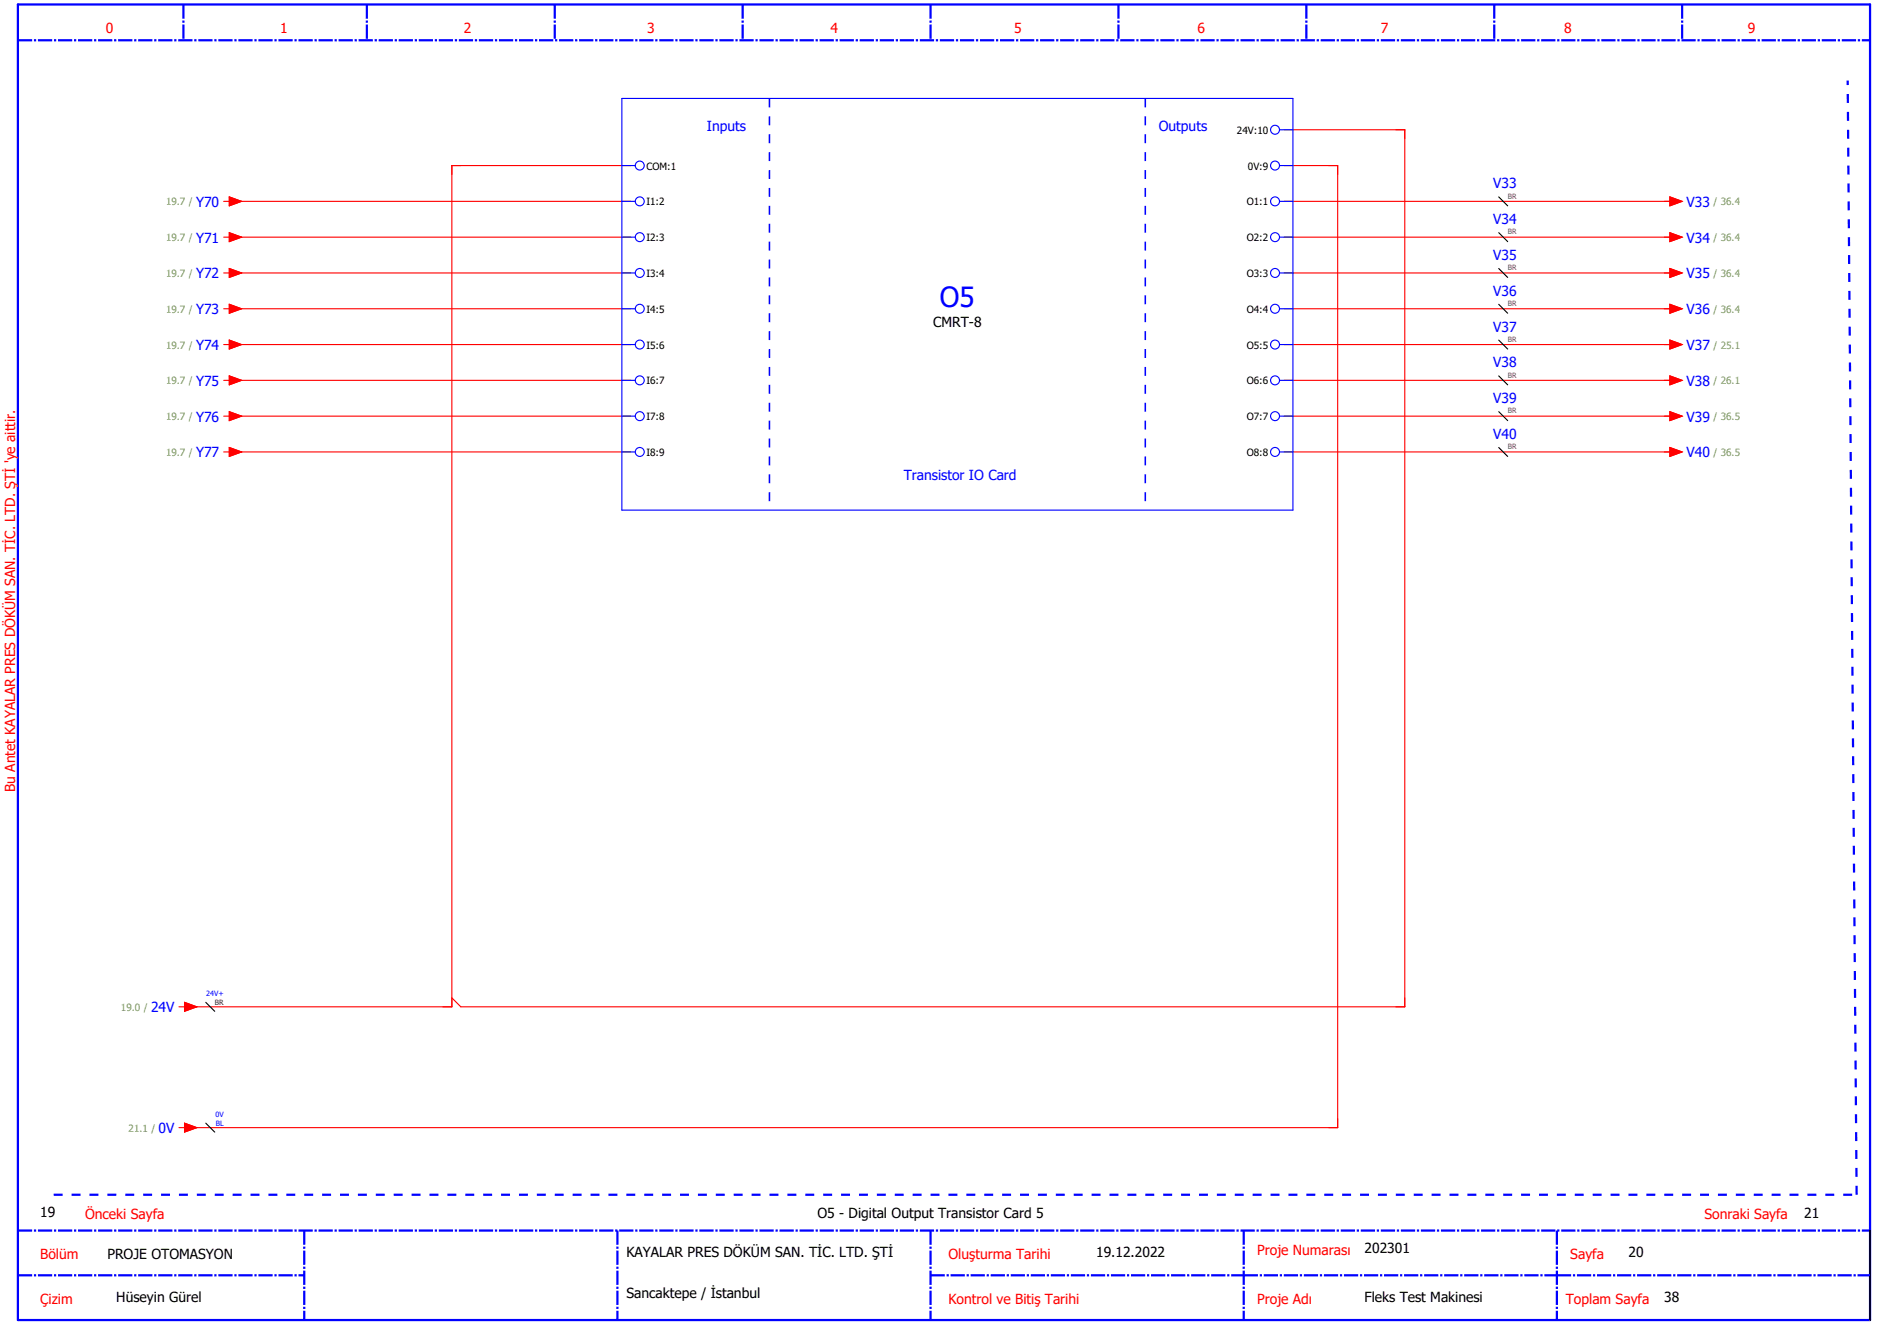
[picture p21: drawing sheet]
<svg xmlns="http://www.w3.org/2000/svg" width="420mm" height="297mm" viewBox="0 0 420 297" stroke-linecap="round" stroke-linejoin="round" font-family="sans-serif">
<defs><g id="words">
<text font-size="6.2" fill="#00f" x="210.1" y="68.6">O5</text>
<g font-size="3.1" fill="#f00">
<text x="23.7" y="7.4">0</text>
<text x="62.7" y="7.4">1</text>
<text x="103.7" y="7.4">2</text>
<text x="144.7" y="7.4">3</text>
<text x="185.7" y="7.4">4</text>
<text x="226.7" y="7.4">5</text>
<text x="267.7" y="7.4">6</text>
<text x="308.7" y="7.4">7</text>
<text x="349.7" y="7.4">8</text>
<text x="390.7" y="7.4">9</text>
<text x="3.4" y="177" transform="rotate(-90 3.4 177)">Bu Antet KAYALAR PRES DÖKÜM SAN. TİC. LTD. ŞTİ 'ye aittir.</text>
<text x="19" y="272.4">Önceki Sayfa</text>
<text x="381" y="272.4">Sonraki Sayfa</text>
<text x="9" y="281.4">Bölüm</text>
<text x="212" y="281.4">Oluşturma Tarihi</text>
<text x="281" y="280.4">Proje Numarası</text>
<text x="351" y="281.4">Sayfa</text>
<text x="9" y="291.4">Çizim</text>
<text x="212" y="291.4">Kontrol ve Bitiş Tarihi</text>
<text x="281" y="291.4">Proje Adı</text>
<text x="350" y="291.4">Toplam Sayfa</text>
</g>
<g font-size="3.1" fill="#00f">
<text x="158" y="29.4">Inputs</text>
<text x="259" y="29.4">Outputs</text>
<text x="43.8" y="46.2">Y70</text>
<text x="333.8" y="42.1">V33</text>
<text x="377" y="46.2">V33</text>
<text x="333.8" y="50.1">V34</text>
<text x="43.8" y="54.2">Y71</text>
<text x="333.8" y="58.1">V35</text>
<text x="377" y="54.2">V34</text>
<text x="43.8" y="62.2">Y72</text>
<text x="377" y="62.2">V35</text>
<text x="43.8" y="70.2">Y73</text>
<text x="333.8" y="66.1">V36</text>
<text x="377" y="70.2">V36</text>
<text x="333.8" y="74.1">V37</text>
<text x="43.8" y="78.2">Y74</text>
<text x="333.8" y="82.1">V38</text>
<text x="377" y="78.2">V37</text>
<text x="43.8" y="86.2">Y75</text>
<text x="377" y="86.2">V38</text>
<text x="43.8" y="94.2">Y76</text>
<text x="333.8" y="90.1">V39</text>
<text x="377" y="94.2">V39</text>
<text x="333.8" y="98.1">V40</text>
<text x="43.8" y="102.2">Y77</text>
<text x="202" y="107.4">Transistor IO Card</text>
<text x="377" y="102.2">V40</text>
<text x="33.8" y="226.2">24V</text>
<text x="35.5" y="253.2">0V</text>
</g>
<g font-size="3.1">
<text x="208.6" y="73">CMRT-8</text>
<text x="9" y="272">19</text>
<text x="182.7" y="272.2">O5 - Digital Output Transistor Card 5</text>
<text x="403.3" y="272.2">21</text>
<text x="24" y="281.4">PROJE OTOMASYON</text>
<text x="140" y="281">KAYALAR PRES DÖKÜM SAN. TİC. LTD. ŞTİ</text>
<text x="245" y="281">19.12.2022</text>
<text x="305" y="280">202301</text>
<text x="364" y="281">20</text>
<text x="26" y="291">Hüseyin Gürel</text>
<text x="140" y="290">Sancaktepe / İstanbul</text>
<text x="305" y="291">Fleks Test Makinesi</text>
<text x="372" y="291">38</text>
</g>
<g font-size="2.2">
<text x="276.5" y="29.9">24V:10</text>
<text x="144.5" y="37.9">COM:1</text>
<text x="278.9" y="37.9">0V:9</text>
<text x="144.5" y="45.9">I1:2</text>
<text x="278.7" y="45.9">O1:1</text>
<text x="144.5" y="53.9">I2:3</text>
<text x="278.7" y="53.9">O2:2</text>
<text x="144.5" y="61.9">I3:4</text>
<text x="278.7" y="61.9">O3:3</text>
<text x="144.5" y="69.9">I4:5</text>
<text x="278.7" y="69.9">O4:4</text>
<text x="144.5" y="77.9">I5:6</text>
<text x="278.7" y="77.9">O5:5</text>
<text x="144.5" y="85.9">I6:7</text>
<text x="278.7" y="85.9">O6:6</text>
<text x="144.5" y="93.9">I7:8</text>
<text x="278.7" y="93.9">O7:7</text>
<text x="144.5" y="101.9">I8:9</text>
<text x="278.7" y="101.9">O8:8</text>
</g>
<g font-size="2.2" fill="#7ca552">
<text x="37.1" y="45.9">19.7 /</text>
<text x="383" y="45.9">/ 36.4</text>
<text x="37.1" y="53.9">19.7 /</text>
<text x="383" y="53.9">/ 36.4</text>
<text x="37.1" y="61.9">19.7 /</text>
<text x="383" y="61.9">/ 36.4</text>
<text x="37.1" y="69.9">19.7 /</text>
<text x="383" y="69.9">/ 36.4</text>
<text x="37.1" y="77.9">19.7 /</text>
<text x="383" y="77.9">/ 25.1</text>
<text x="37.1" y="85.9">19.7 /</text>
<text x="383" y="85.9">/ 26.1</text>
<text x="37.1" y="93.9">19.7 /</text>
<text x="383" y="93.9">/ 36.5</text>
<text x="37.1" y="101.9">19.7 /</text>
<text x="383" y="101.9">/ 36.5</text>
<text x="27" y="225.9">19.0 /</text>
<text x="28.7" y="252.9">21.1 /</text>
</g>
<g font-size="1.6" fill="#7f3f3f">
<text x="337" y="44.4">BR</text>
<text x="337" y="52.4">BR</text>
<text x="337" y="60.4">BR</text>
<text x="337" y="68.4">BR</text>
<text x="337" y="76.4">BR</text>
<text x="337" y="84.4">BR</text>
<text x="337" y="92.4">BR</text>
<text x="337" y="100.4">BR</text>
</g>
<g font-size="1.6" fill="#00f">
<text x="46.1" y="222.6">24V+</text>
<text x="48.2" y="249.6">0V</text>
<text x="48.2" y="251.6">BL</text>
</g>
<text font-size="1.6" fill="#7f0000" x="48" y="224.6">BR</text>
</g></defs>
<path d="M4 1h414v294h-414z" fill="none" stroke="#00f" stroke-width=".5"/>
<g fill="none" stroke="#00f" stroke-width=".5" stroke-dasharray="3.2 .4 .5 .4" stroke-linecap="butt">
<path d="M4 9h414M41 1v8M82 1v8M124 1v8M166 1v8M208 1v8M250 1v8M292 1v8M334 1v8M376 1v8M4 275h414M68 275v20"/>
<path d="M138 275v20M208 275v20M278 275v20M348 275v20M4 285h64M208 285h70M278 285h70M348 285h70"/>
</g>
<path d="M418 275v20" fill="none" stroke="#000" stroke-width=".35"/>
<path d="M12 267h403M415 267l-2-249" fill="none" stroke="#00f" stroke-width=".5" stroke-dasharray="2 2" stroke-linecap="butt"/>
<g fill="none" stroke="#f00" stroke-width=".25">
<path d="M141 37h-40v188h-59M287 29h27v196h-211l-2-2M287 37h12v215h-257M50 45h1.3M50 53h1.3M51.3 44l2.7 1-2.7 1zM51.3 52l2.7 1-2.7 1zM52 45h89M52 53h89M287 45h87M287 53h87M373.2 44l2.8 1-2.8 1z"/>
<path d="M373.2 52l2.8 1-2.8 1zM50 61h1.3M50 69h1.3M50 77h1.3M51.3 60l2.7 1-2.7 1zM51.3 68l2.7 1-2.7 1zM51.3 76l2.7 1-2.7 1zM52 61h89M52 69h89M52 77h89M287 61h87M287 69h87"/>
<path d="M287 77h87M373.2 60l2.8 1-2.8 1zM373.2 68l2.8 1-2.8 1zM373.2 76l2.8 1-2.8 1zM50 85h1.3M50 93h1.3M51.3 84l2.7 1-2.7 1zM51.3 92l2.7 1-2.7 1zM52 85h89M52 93h89M287 85h87M287 93h87"/>
<path d="M373.2 84l2.8 1-2.8 1zM373.2 92l2.8 1-2.8 1zM50 101h1.3M51.3 100l2.7 1-2.7 1zM52 101h89M287 101h87M373.2 100l2.8 1-2.8 1zM40 225h1.2M41.2 224l2.8 1-2.8 1zM40 252h1.2M41.2 251l2.8 1-2.8 1z"/>
</g>
<path d="M172 22v92M256 22v92" fill="none" stroke="#00f" stroke-width=".35" stroke-dasharray="2 2" stroke-linecap="butt"/>
<g fill="none" stroke="#00f" stroke-width=".25">
<path d="M139 22h150v92h-150zM139 37h3M286 37h3M286 29h3M139 45h3M139 53h3M286 45h3M286 53h3M139 61h3M139 69h3M139 77h3M286 61h3"/>
<path d="M286 69h3M286 77h3M139 85h3M139 93h3M286 85h3M286 93h3M139 101h3M286 101h3"/>
<circle cx="143" cy="37" r="1"/>
<circle cx="285" cy="37" r="1"/>
<circle cx="285" cy="29" r="1"/>
<circle cx="143" cy="45" r="1"/>
<circle cx="143" cy="53" r="1"/>
<circle cx="285" cy="45" r="1"/>
<circle cx="285" cy="53" r="1"/>
<circle cx="143" cy="77" r="1"/>
<circle cx="143" cy="69" r="1"/>
<circle cx="143" cy="61" r="1"/>
<circle cx="285" cy="77" r="1"/>
<circle cx="285" cy="69" r="1"/>
<circle cx="285" cy="61" r="1"/>
<circle cx="143" cy="85" r="1"/>
<circle cx="143" cy="93" r="1"/>
<circle cx="285" cy="85" r="1"/>
<circle cx="285" cy="93" r="1"/>
<circle cx="143" cy="101" r="1"/>
<circle cx="285" cy="101" r="1"/>
</g>
<g fill="#f00" stroke="#f00" stroke-width=".22">
<path d="M41.2 224l2.8 1-2.8 1z"/>
<path d="M41.2 251l2.8 1-2.8 1z"/>
<path d="M51.3 44l2.7 1-2.7 1z"/>
<path d="M51.3 52l2.7 1-2.7 1z"/>
<path d="M51.3 60l2.7 1-2.7 1z"/>
<path d="M51.3 68l2.7 1-2.7 1z"/>
<path d="M51.3 76l2.7 1-2.7 1z"/>
<path d="M51.3 84l2.7 1-2.7 1z"/>
<path d="M51.3 92l2.7 1-2.7 1z"/>
<path d="M51.3 100l2.7 1-2.7 1z"/>
<path d="M373.2 44l2.8 1-2.8 1z"/>
<path d="M373.2 52l2.8 1-2.8 1z"/>
<path d="M373.2 60l2.8 1-2.8 1z"/>
<path d="M373.2 68l2.8 1-2.8 1z"/>
<path d="M373.2 76l2.8 1-2.8 1z"/>
<path d="M373.2 84l2.8 1-2.8 1z"/>
<path d="M373.2 92l2.8 1-2.8 1z"/>
<path d="M373.2 100l2.8 1-2.8 1z"/>
</g>
<path d="M335 44l2 2M335 52l2 2M335 60l2 2M335 68l2 2M335 76l2 2M335 84l2 2M335 92l2 2M335 100l2 2M46 224l2 2M46 251l2 2" fill="none" stroke="#000" stroke-width=".25"/>
<use href="#words"/>
</svg>
